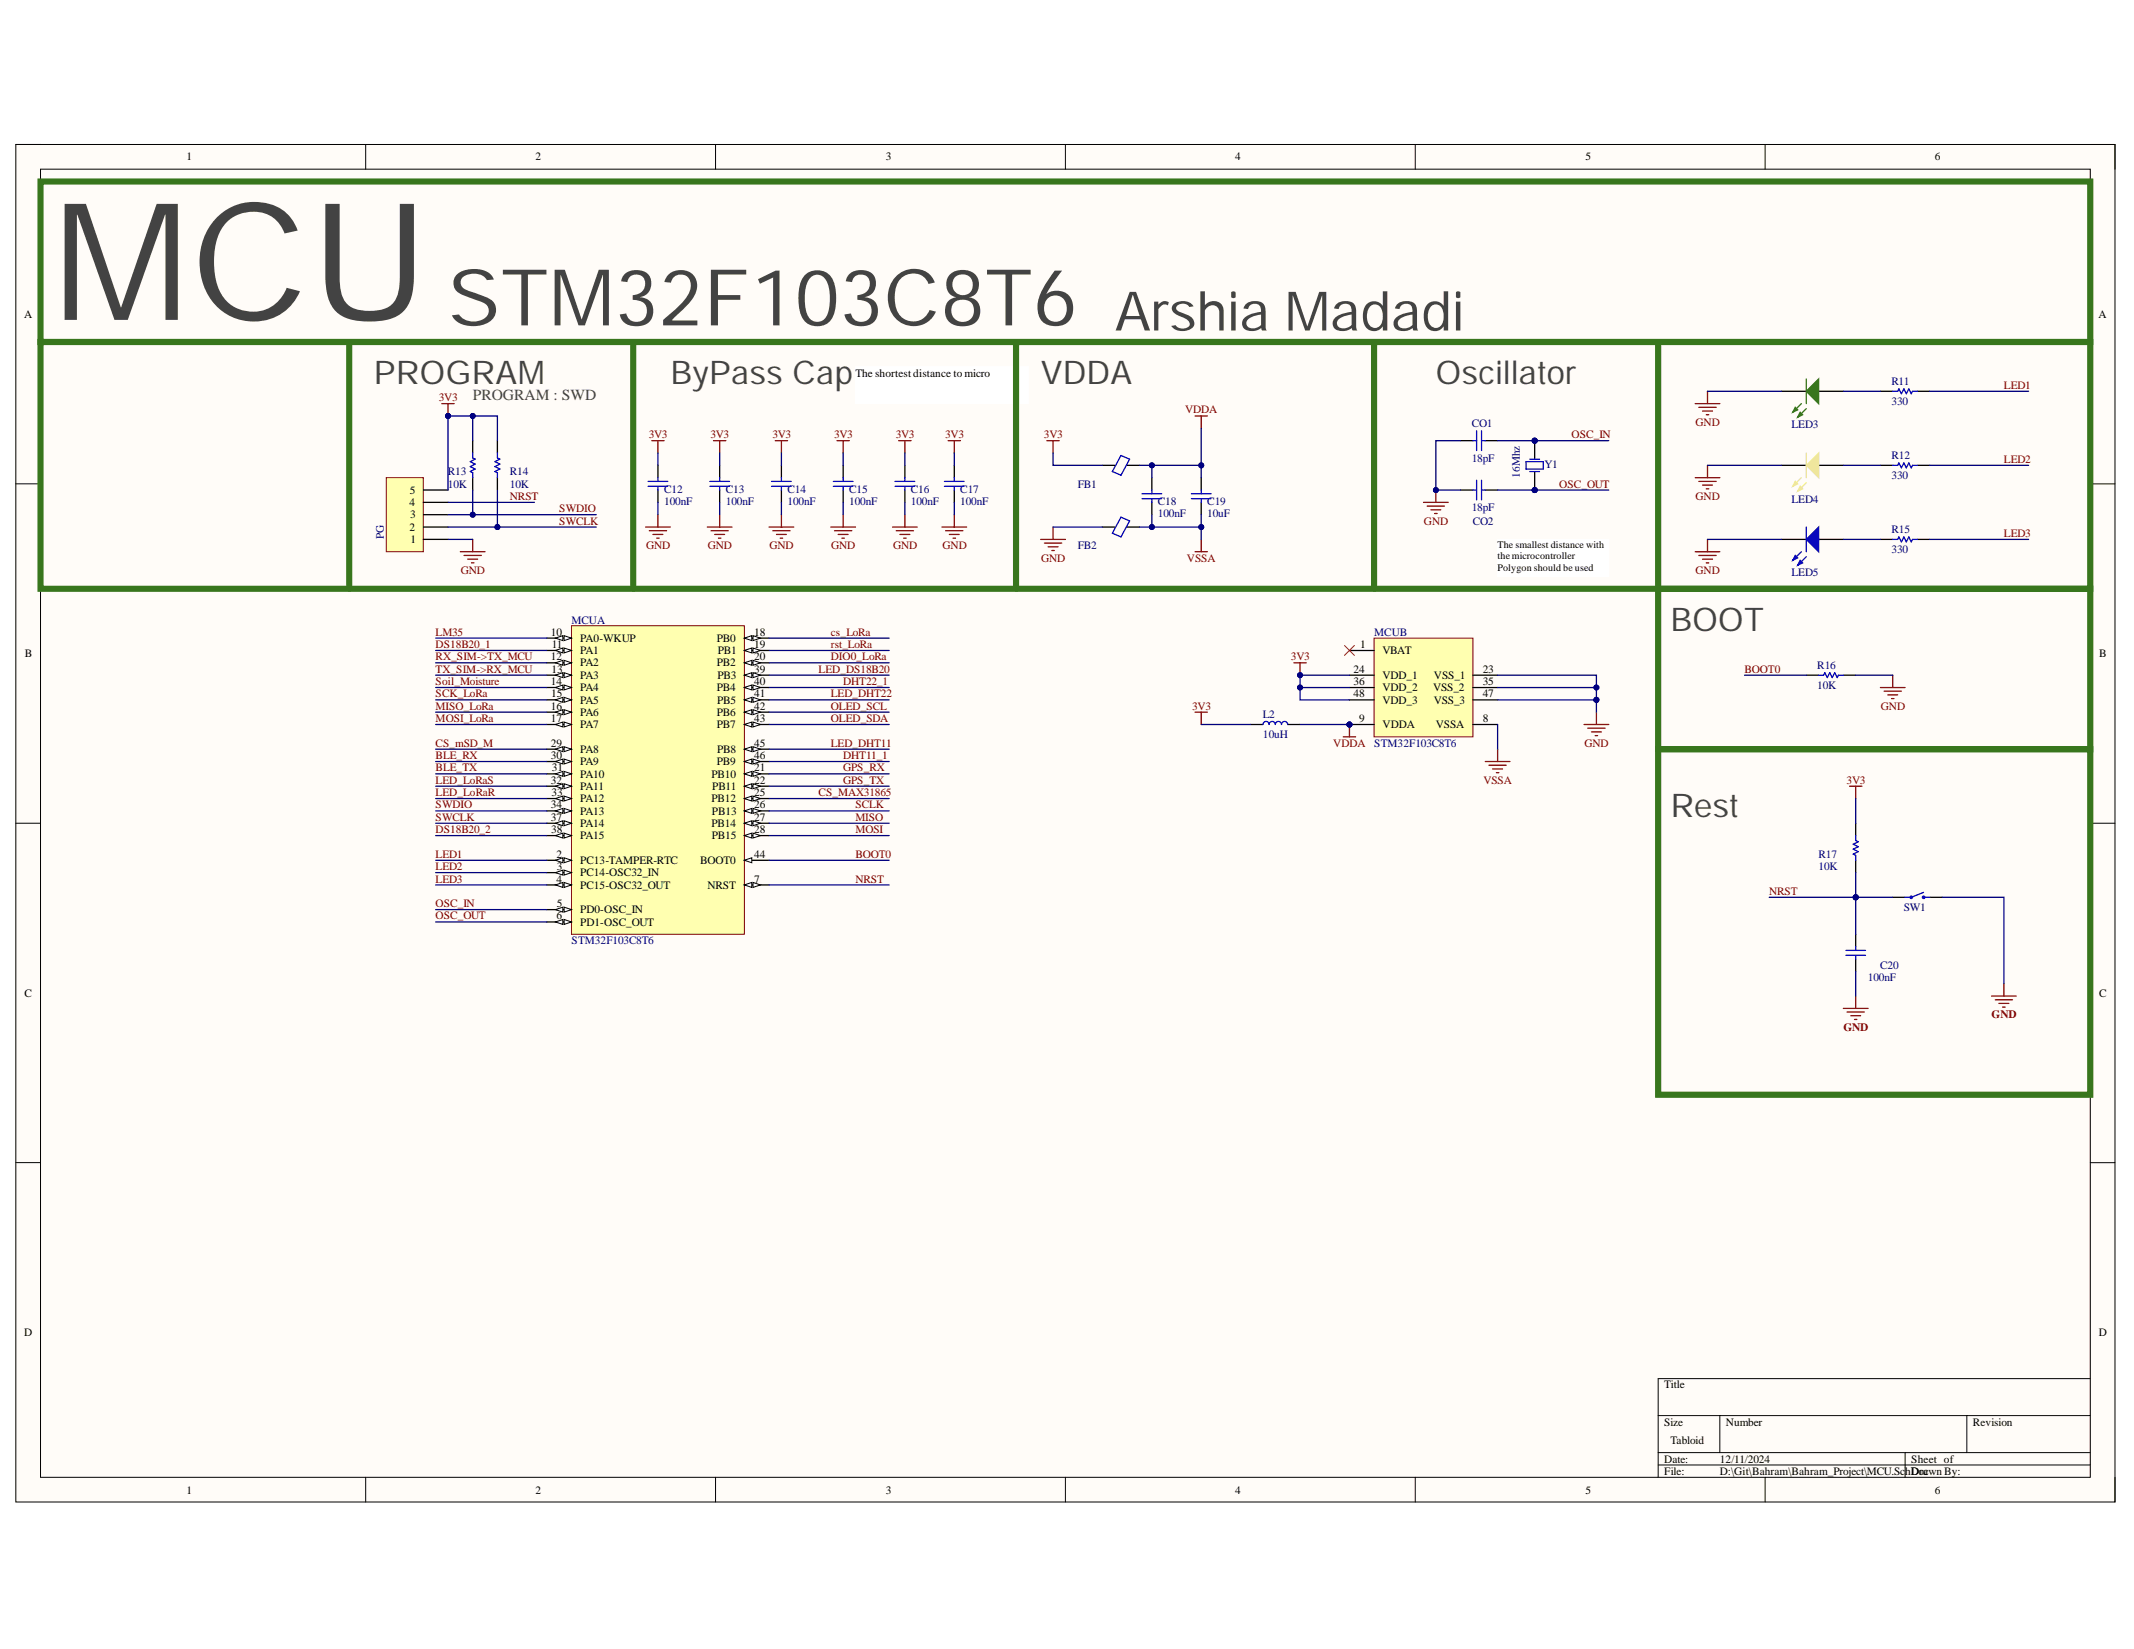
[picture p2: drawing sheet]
<svg xmlns="http://www.w3.org/2000/svg" width="279mm" height="216mm" viewBox="0 0 279 216" stroke-linecap="round" stroke-linejoin="round" font-family="sans-serif">
<defs><g id="words">
<text font-size="21.4" fill="#434343" x="6.9" y="41.9">MCU</text>
<text font-size="10.3" fill="#434343" x="58.6" y="42.6">STM32F103C8T6</text>
<text font-size="7.1" fill="#434343" x="145.9" y="43.3">Arshia Madadi</text>
<g font-size="4.3" fill="#434343">
<text x="49" y="50.3">PROGRAM</text>
<text x="87.8" y="50.3">ByPass Cap</text>
<text x="136.3" y="50.3">VDDA</text>
<text x="188" y="50.3">Oscillator</text>
<text x="218.7" y="82.7">BOOT</text>
<text x="218.7" y="106.9">Rest</text>
</g>
<text font-size="2" fill="#434343" x="61.9" y="52.4">PROGRAM : SWD</text>
<g font-size="1.5">
<text x="24.4" y="21">1</text>
<text x="70.1" y="21">2</text>
<text x="116" y="21">3</text>
<text x="161.7" y="21">4</text>
<text x="207.6" y="21">5</text>
<text x="253.3" y="21">6</text>
<text x="3.2" y="41.6">A</text>
<text x="274.8" y="41.6">A</text>
<text x="112" y="49.3">The shortest distance to micro</text>
<text x="53.6" y="64.7">5</text>
<text x="53.6" y="69.5">2</text>
<text x="53.6" y="66.3">4</text>
<text x="53.7" y="67.9">3</text>
<text x="53.7" y="71.1">1</text>
<text x="72.1" y="83.2">10</text>
<text x="98.8" y="83.2">18</text>
<text x="3.3" y="86.1">B</text>
<text x="72.1" y="86.5">12</text>
<text x="72.1" y="89.7">14</text>
<text x="72.2" y="88.1">13</text>
<text x="72.3" y="84.9">11</text>
<text x="76" y="84.1">PA0-WKUP</text>
<text x="76" y="85.7">PA1</text>
<text x="76" y="87.3">PA2</text>
<text x="76" y="88.9">PA3</text>
<text x="93.9" y="84.1">PB0</text>
<text x="93.9" y="87.3">PB2</text>
<text x="93.9" y="88.9">PB3</text>
<text x="94" y="85.7">PB1</text>
<text x="98.8" y="84.9">19</text>
<text x="98.8" y="86.5">20</text>
<text x="98.8" y="88.1">39</text>
<text x="98.8" y="89.7">40</text>
<text x="177.2" y="88.1">24</text>
<text x="177.2" y="89.7">36</text>
<text x="178.1" y="84.9">1</text>
<text x="181" y="85.7">VBAT</text>
<text x="181" y="88.9">VDD_1</text>
<text x="187.7" y="88.9">VSS_1</text>
<text x="194.1" y="88.1">23</text>
<text x="194.1" y="89.7">35</text>
<text x="274.8" y="86.1">B</text>
<text x="72.1" y="92.9">16</text>
<text x="72.1" y="94.5">17</text>
<text x="72.2" y="91.3">15</text>
<text x="76" y="90.5">PA4</text>
<text x="76" y="92.1">PA5</text>
<text x="76" y="93.7">PA6</text>
<text x="76" y="95.4">PA7</text>
<text x="93.9" y="90.5">PB4</text>
<text x="93.9" y="93.7">PB6</text>
<text x="93.9" y="95.4">PB7</text>
<text x="93.9" y="92.1">PB5</text>
<text x="98.8" y="91.3">41</text>
<text x="98.8" y="92.9">42</text>
<text x="98.8" y="94.5">43</text>
<text x="177.2" y="91.3">48</text>
<text x="177.9" y="94.5">9</text>
<text x="181" y="90.5">VDD_2</text>
<text x="181" y="92.1">VDD_3</text>
<text x="181" y="95.4">VDDA</text>
<text x="187.6" y="90.5">VSS_2</text>
<text x="187.7" y="92.1">VSS_3</text>
<text x="188" y="95.4">VSSA</text>
<text x="194.1" y="91.3">47</text>
<text x="194.1" y="94.5">8</text>
<text x="72.1" y="97.8">29</text>
<text x="72.1" y="99.4">30</text>
<text x="72.3" y="101">31</text>
<text x="76" y="101.8">PA10</text>
<text x="76" y="98.6">PA8</text>
<text x="76" y="100.2">PA9</text>
<text x="93.1" y="101.8">PB10</text>
<text x="93.9" y="100.2">PB9</text>
<text x="93.9" y="98.6">PB8</text>
<text x="98.8" y="101">21</text>
<text x="98.8" y="97.8">45</text>
<text x="98.8" y="99.4">46</text>
<text x="72.1" y="102.6">32</text>
<text x="72.1" y="105.9">34</text>
<text x="72.1" y="107.5">37</text>
<text x="72.2" y="104.2">33</text>
<text x="76" y="103.4">PA11</text>
<text x="76" y="105">PA12</text>
<text x="76" y="106.7">PA13</text>
<text x="93.1" y="105">PB12</text>
<text x="93.2" y="106.7">PB13</text>
<text x="93.3" y="103.4">PB11</text>
<text x="98.8" y="102.6">22</text>
<text x="98.8" y="104.2">25</text>
<text x="98.8" y="105.9">26</text>
<text x="98.8" y="107.5">27</text>
<text x="72.2" y="109.1">38</text>
<text x="72.8" y="112.3">2</text>
<text x="72.9" y="113.9">3</text>
<text x="76" y="108.3">PA14</text>
<text x="76" y="109.9">PA15</text>
<text x="76" y="113.1">PC13-TAMPER-RTC</text>
<text x="91.7" y="113.1">BOOT0</text>
<text x="93.1" y="108.3">PB14</text>
<text x="93.2" y="109.9">PB15</text>
<text x="98.8" y="112.3">44</text>
<text x="98.8" y="109.1">28</text>
<text x="72.8" y="115.6">4</text>
<text x="72.9" y="118.8">5</text>
<text x="76" y="114.7">PC14-OSC32_IN</text>
<text x="76" y="116.4">PC15-OSC32_OUT</text>
<text x="76" y="119.6">PD0-OSC_IN</text>
<text x="92.6" y="116.4">NRST</text>
<text x="98.8" y="115.6">7</text>
<text x="72.8" y="120.4">6</text>
<text x="76" y="121.2">PD1-OSC_OUT</text>
<text x="3.2" y="130.5">C</text>
<text x="274.8" y="130.5">C</text>
<text x="3.2" y="174.9">D</text>
<text x="274.8" y="174.9">D</text>
<text x="217.9" y="181.8">Title</text>
<text x="217.9" y="186.6">Size</text>
<text x="217.9" y="191.5">Date:</text>
<text x="218.7" y="189.1">Tabloid</text>
<text x="225.2" y="191.5">12/11/2024</text>
<text x="226" y="186.6">Number</text>
<text x="250.2" y="191.5">Sheet of</text>
<text x="258.3" y="186.6">Revision</text>
<text x="24.4" y="195.6">1</text>
<text x="70.1" y="195.6">2</text>
<text x="116" y="195.6">3</text>
<text x="161.7" y="195.6">4</text>
<text x="207.6" y="195.6">5</text>
<text x="217.9" y="193.1">File:</text>
<text x="225.2" y="193.1">D:\Git\Bahram\Bahram_Project\MCU.Sc</text>
<text x="249.4" y="193.1">hDoracwn By:</text>
<text x="253.3" y="195.6">6</text>
</g>
<g font-size="1.5" fill="#800000">
<text x="57.5" y="52.5">3V3</text>
<text x="262.4" y="50.9">LED1</text>
<text x="84.9" y="57.4">3V3</text>
<text x="93" y="57.4">3V3</text>
<text x="101.1" y="57.4">3V3</text>
<text x="109.2" y="57.4">3V3</text>
<text x="117.3" y="57.4">3V3</text>
<text x="123.7" y="57.4">3V3</text>
<text x="136.7" y="57.4">3V3</text>
<text x="155.2" y="54.1">VDDA</text>
<text x="205.8" y="57.4">OSC_IN</text>
<text x="222" y="55.8">GND</text>
<text x="66.8" y="65.5">NRST</text>
<text x="204.2" y="63.9">OSC_OUT</text>
<text x="222" y="65.5">GND</text>
<text x="262.4" y="60.6">LED2</text>
<text x="73.2" y="67.1">SWDIO</text>
<text x="73.2" y="68.7">SWCLK</text>
<text x="84.6" y="71.9">GND</text>
<text x="92.7" y="71.9">GND</text>
<text x="100.7" y="71.9">GND</text>
<text x="108.8" y="71.9">GND</text>
<text x="116.9" y="71.9">GND</text>
<text x="123.4" y="71.9">GND</text>
<text x="186.4" y="68.7">GND</text>
<text x="262.4" y="70.3">LED3</text>
<text x="60.3" y="75.2">GND</text>
<text x="136.3" y="73.5">GND</text>
<text x="155.4" y="73.5">VSSA</text>
<text x="222" y="75.2">GND</text>
<text x="57" y="83.2">LM35</text>
<text x="108.8" y="83.2">cs_LoRa</text>
<text x="57" y="84.9">DS18B20_1</text>
<text x="57" y="89.7">Soil_Moisture</text>
<text x="57" y="86.5">RX_SIM-&gt;TX_MCU</text>
<text x="57" y="88.1">TX_SIM-&gt;RX_MCU</text>
<text x="107.2" y="88.1">LED_DS18B20</text>
<text x="108.8" y="84.9">rst_LoRa</text>
<text x="108.8" y="86.5">DIO0_LoRa</text>
<text x="110.4" y="89.7">DHT22_1</text>
<text x="169" y="86.5">3V3</text>
<text x="228.4" y="88.1">BOOT0</text>
<text x="57" y="94.5">MOSI_LoRa</text>
<text x="57" y="92.9">MISO_LoRa</text>
<text x="57" y="91.3">SCK_LoRa</text>
<text x="108.8" y="91.3">LED_DHT22</text>
<text x="108.8" y="92.9">OLED_SCL</text>
<text x="108.8" y="94.5">OLED_SDA</text>
<text x="156.1" y="92.9">3V3</text>
<text x="246.3" y="92.9">GND</text>
<text x="57" y="97.8">CS_mSD_M</text>
<text x="57" y="101">BLE_TX</text>
<text x="57" y="99.4">BLE_RX</text>
<text x="108.8" y="97.8">LED_DHT11</text>
<text x="110.4" y="99.4">DHT11_1</text>
<text x="110.4" y="101">GPS_RX</text>
<text x="174.6" y="97.8">VDDA</text>
<text x="207.5" y="97.8">GND</text>
<text x="57" y="102.6">LED_LoRaS</text>
<text x="57" y="104.2">LED_LoRaR</text>
<text x="57" y="105.9">SWDIO</text>
<text x="57" y="107.5">SWCLK</text>
<text x="107.2" y="104.2">CS_MAX31865</text>
<text x="110.4" y="102.6">GPS_TX</text>
<text x="112" y="105.9">SCLK</text>
<text x="112" y="107.5">MISO</text>
<text x="194.2" y="102.6">VSSA</text>
<text x="241.8" y="102.6">3V3</text>
<text x="57" y="109.1">DS18B20_2</text>
<text x="57" y="112.3">LED1</text>
<text x="57" y="113.9">LED2</text>
<text x="112" y="109.1">MOSI</text>
<text x="112" y="112.3">BOOT0</text>
<text x="57" y="115.6">LED3</text>
<text x="57" y="118.8">OSC_IN</text>
<text x="112" y="115.6">NRST</text>
<text x="231.6" y="117.2">NRST</text>
<text x="57" y="120.4">OSC_OUT</text>
<text x="241.4" y="134.9">GND</text>
<text x="260.8" y="133.3">GND</text>
</g>
<g font-size="1.5" fill="#000080">
<text x="247.7" y="50.4">R11</text>
<text x="247.7" y="53">330</text>
<text x="192.7" y="55.9">CO1</text>
<text x="234.5" y="56.1">LED3</text>
<text x="58.6" y="62.2">R13</text>
<text x="58.6" y="63.9">10K</text>
<text x="66.8" y="62.2">R14</text>
<text x="66.8" y="63.9">10K</text>
<text x="87" y="64.5">C12</text>
<text x="95" y="64.5">C13</text>
<text x="103.1" y="64.5">C14</text>
<text x="111.2" y="64.5">C15</text>
<text x="119.3" y="64.5">C16</text>
<text x="125.7" y="64.5">C17</text>
<text x="141.1" y="63.9">FB1</text>
<text x="192.7" y="60.5">18pF</text>
<text x="199" y="62.5" transform="rotate(-90 199 62.5)">16Mhz</text>
<text x="202.2" y="61.3">Y1</text>
<text x="234.5" y="65.8">LED4</text>
<text x="247.7" y="60.1">R12</text>
<text x="247.7" y="62.7">330</text>
<text x="50.3" y="70.6" transform="rotate(-90 50.3 70.6)">PG</text>
<text x="87" y="66.1">100nF</text>
<text x="95" y="66.1">100nF</text>
<text x="103.1" y="66.1">100nF</text>
<text x="111.2" y="66.1">100nF</text>
<text x="119.3" y="66.1">100nF</text>
<text x="125.7" y="66.1">100nF</text>
<text x="141.1" y="71.9">FB2</text>
<text x="151.6" y="66.1">C18</text>
<text x="151.6" y="67.7">100nF</text>
<text x="158.1" y="66.1">C19</text>
<text x="158.1" y="67.7">10uF</text>
<text x="192.7" y="66.9">18pF</text>
<text x="192.8" y="68.7">CO2</text>
<text x="247.7" y="69.8">R15</text>
<text x="234.5" y="75.5">LED5</text>
<text x="247.7" y="72.4">330</text>
<text x="74.8" y="81.6">MCUA</text>
<text x="179.9" y="83.2">MCUB</text>
<text x="237.9" y="87.6">R16</text>
<text x="165.3" y="94.1">L2</text>
<text x="237.9" y="90.2">10K</text>
<text x="165.3" y="96.6">10uH</text>
<text x="179.9" y="97.8">STM32F103C8T6</text>
<text x="238.1" y="112.3">R17</text>
<text x="238.1" y="113.9">10K</text>
<text x="249.3" y="119.3">SW1</text>
<text x="74.8" y="123.6">STM32F103C8T6</text>
<text x="244.6" y="128.5">100nF</text>
<text x="246.2" y="126.9">C20</text>
</g>
<g font-size="1.3">
<text x="196.1" y="71.8">The smallest distance with</text>
<text x="196.1" y="73.2">t</text>
<text x="196.1" y="74.7">Polygon should be used</text>
<text x="196.5" y="73.2">hemicrocontroller</text>
</g>
</g></defs>
<path d="M2.1 18.9h274.8v177.8h-274.8z" fill-rule="evenodd" fill="#fffcf8"/>
<path d="M2.1 18.9h274.8v177.8h-274.8z" fill="none" stroke="#000" stroke-width=".13"/>
<path d="M5.3 22.1h268.4v171.3h-268.4z" fill-rule="evenodd" fill="#fffcf8"/>
<g fill="none" stroke="#000" stroke-width=".13">
<path d="M2.1 18.9h3.2M47.9 18.9v3.2M93.7 18.9v3.2M139.5 18.9v3.2M185.3 18.9v3.2M231.1 18.9v3.2M273.7 18.9h3.2v3.2M5.3 22.1h268.4v171.3h-268.4zM2.1 63.3h3.2M273.7 63.4h3.2M2.1 107.8h3.2M273.7 107.8h3.2"/>
<path d="M2.1 152.2h3.2M273.7 152.2h3.2M47.9 193.4v3.3M93.7 193.4v3.3M139.5 193.4v3.3M185.3 193.4v3.3M217.1 185.3h56.6M217.1 190.2h56.6M217.1 191.8h56.6M225.2 185.3v4.9M231.1 193.4v3.3M249.4 190.2v3.2"/>
<path d="M257.5 185.3v4.9M273.7 180.5h-56.6v12.9M276.9 193.4v3.3"/>
</g>
<path d="M5.3 23.8h268.4v21h-268.4zM5.3 44.8h268.4v32.3h-268.4zM45.7 44.8v32.3" fill="none" stroke="#38761d" stroke-width=".8"/>
<path d="M50.6 62.5h4.8v9.7h-4.8z" fill-rule="evenodd" fill="#ffffb0"/>
<path d="M50.6 62.5h4.8v9.7h-4.8z" fill="none" stroke="#800000" stroke-width=".13"/>
<path d="M55.4 70.6h3.3M55.4 69h3.3M55.4 67.4h3.3M55.4 65.8h3.3M55.4 64.2h3.3" fill="none" stroke="#000" stroke-width=".17"/>
<path d="M57.8 52.8h1.7M58.7 52.8v1.7" fill="none" stroke="#800000" stroke-width=".17"/>
<circle cx="58.7" cy="54.5" r=".32" fill="#000080"/>
<circle cx="58.7" cy="54.5" r=".32" fill="none" stroke="#000080" stroke-width=".13"/>
<path d="M82.9 44.8v32.3" fill="none" stroke="#38761d" stroke-width=".8"/>
<path d="M60.3 72.2h3.2M60.8 72.7h2.2M61.2 73.2h1.3M61.7 73.7h.4M61.9 70.6v1.6" fill="none" stroke="#800000" stroke-width=".17"/>
<path d="M112 48h22.6v4.8h-22.6z" fill-rule="evenodd" fill="#fff"/>
<path d="M112 48h22.6v4.8h-22.6z" fill="none" stroke="#fff" stroke-width=".13"/>
<path d="M133 44.8v32.3M179.9 44.8v32.3" fill="none" stroke="#38761d" stroke-width=".8"/>
<path d="M146.8 59.6l1.1 .5-1.1 2.1-1.2-.5zM146.8 67.7l1.1 .5-1.1 2.1-1.2-.5z" fill="none" stroke="#00f" stroke-width=".17"/>
<path d="M144.3 60.9h1.7M144.3 69h1.7M147.6 60.9h1.6M147.6 69h1.6" fill="none" stroke="#000" stroke-width=".17"/>
<path d="M137.1 57.7h1.6M137.9 57.7v1.6M136.3 70.6h3.2M136.7 71.1h2.3M137.2 71.6h1.3M137.7 72.1h.3M137.9 69v1.6" fill="none" stroke="#800000" stroke-width=".17"/>
<circle cx="200.9" cy="64.2" r=".33" fill="#000080"/>
<circle cx="200.9" cy="64.2" r=".33" fill="none" stroke="#000080" stroke-width=".13"/>
<circle cx="200.9" cy="57.7" r=".33" fill="#000080"/>
<circle cx="200.9" cy="57.7" r=".33" fill="none" stroke="#000080" stroke-width=".13"/>
<path d="M200.9 61.7v2.5" fill="none" stroke="#000" stroke-width=".17"/>
<circle cx="200.9" cy="64.2" r=".33" fill="#000080"/>
<circle cx="200.9" cy="64.2" r=".33" fill="none" stroke="#000080" stroke-width=".13"/>
<path d="M200.9 57.7v2.4" fill="none" stroke="#000" stroke-width=".17"/>
<circle cx="200.9" cy="57.7" r=".33" fill="#000080"/>
<circle cx="200.9" cy="57.7" r=".33" fill="none" stroke="#000080" stroke-width=".13"/>
<path d="M199.8 60.4h2.3v1h-2.3zM200.3 60.1h1.3M200.3 61.7h1.3" fill="none" stroke="#00f" stroke-width=".17"/>
<path d="M196.1 70.6h14.5v4.9h-14.5z" fill-rule="evenodd" fill="#fff"/>
<path d="M196.1 70.6h14.5v4.9h-14.5z" fill="none" stroke="#fff" stroke-width=".13"/>
<path d="M242.2 102.9h1.6M243 102.9v1.7M241.3 132h3.3M241.8 132.5h2.3M242.3 133h1.3M242.8 133.5h.3M243 130.4v1.6M260.8 130.4h3.2M261.2 130.9h2.3M261.7 131.4h1.3M262.2 131.9h.3M262.4 128.8v1.6" fill="none" stroke="#800000" stroke-width=".17"/>
<path d="M217.1 44.8v32.3M217.1 77.1h56.6v21h-56.6zM217.1 98.1h56.6v45.2h-56.6z" fill="none" stroke="#38761d" stroke-width=".8"/>
<circle cx="176.7" cy="94.9" r=".32" fill="#000080"/>
<circle cx="176.7" cy="94.9" r=".32" fill="none" stroke="#000080" stroke-width=".13"/>
<path d="M179.9 83.6h12.9v12.9h-12.9z" fill-rule="evenodd" fill="#ffffb0"/>
<path d="M179.9 83.6h12.9v12.9h-12.9z" fill="none" stroke="#800000" stroke-width=".13"/>
<path d="M176.7 85.2h3.2M176.7 88.4h3.2M176.7 90h3.2M176.7 91.6h3.2M176.7 94.9h3.2" fill="none" stroke="#000" stroke-width=".17"/>
<circle cx="176.7" cy="94.9" r=".32" fill="#000080"/>
<circle cx="176.7" cy="94.9" r=".32" fill="none" stroke="#000080" stroke-width=".13"/>
<path d="M192.8 88.4h3.3M192.8 90h3.3M192.8 91.6h3.3M192.8 94.9h3.3" fill="none" stroke="#000" stroke-width=".17"/>
<path d="M207.4 94.9h3.2M207.9 95.3h2.2M208.4 95.8h1.3M208.9 96.3h.3M209 93.2v1.7" fill="none" stroke="#800000" stroke-width=".17"/>
<path d="M74.8 81.9h22.7v40.4h-22.7z" fill-rule="evenodd" fill="#ffffb0"/>
<path d="M74.8 81.9h22.7v40.4h-22.7z" fill="none" stroke="#800000" stroke-width=".13"/>
<path d="M97.5 112.6h3.2" fill="none" stroke="#000" stroke-width=".17"/>
<path d="M97.5 112.6l.9-.3v.7z" fill="#f8fcff"/>
<path d="M97.5 112.6l.9-.3v.7z" fill="none" stroke="#000" stroke-width=".13"/>
<path d="M97.5 115.9h3.2" fill="none" stroke="#000" stroke-width=".17"/>
<path d="M97.5 115.9l.9-.4v.7z" fill="#f8fcff"/>
<path d="M97.5 115.9l.9-.4v.7z" fill="none" stroke="#000" stroke-width=".13"/>
<path d="M98.6 115.5l1 .4-1 .3z" fill="#f8fcff"/>
<path d="M98.6 115.5l1 .4-1 .3z" fill="none" stroke="#000" stroke-width=".13"/>
<path d="M71.6 83.5h3.2" fill="none" stroke="#000" stroke-width=".17"/>
<path d="M73.9 83.2l.9 .3-.9 .4z" fill="#f8fcff"/>
<path d="M73.9 83.2l.9 .3-.9 .4z" fill="none" stroke="#000" stroke-width=".13"/>
<path d="M72.7 83.5l1-.3v.7z" fill="#f8fcff"/>
<path d="M72.7 83.5l1-.3v.7z" fill="none" stroke="#000" stroke-width=".13"/>
<path d="M71.6 85.2h3.2" fill="none" stroke="#000" stroke-width=".17"/>
<path d="M73.9 84.8l.9 .4-.9 .3z" fill="#f8fcff"/>
<path d="M73.9 84.8l.9 .4-.9 .3z" fill="none" stroke="#000" stroke-width=".13"/>
<path d="M72.7 85.2l1-.4v.7z" fill="#f8fcff"/>
<path d="M72.7 85.2l1-.4v.7z" fill="none" stroke="#000" stroke-width=".13"/>
<path d="M71.6 101.3h3.2" fill="none" stroke="#000" stroke-width=".17"/>
<path d="M73.9 101l.9 .3-.9 .3z" fill="#f8fcff"/>
<path d="M73.9 101l.9 .3-.9 .3z" fill="none" stroke="#000" stroke-width=".13"/>
<path d="M72.7 101.3l1-.3v.6z" fill="#f8fcff"/>
<path d="M72.7 101.3l1-.3v.6z" fill="none" stroke="#000" stroke-width=".13"/>
<path d="M71.6 102.9h3.2" fill="none" stroke="#000" stroke-width=".17"/>
<path d="M73.9 102.6l.9 .3-.9 .4z" fill="#f8fcff"/>
<path d="M73.9 102.6l.9 .3-.9 .4z" fill="none" stroke="#000" stroke-width=".13"/>
<path d="M72.7 102.9l1-.3v.7z" fill="#f8fcff"/>
<path d="M72.7 102.9l1-.3v.7z" fill="none" stroke="#000" stroke-width=".13"/>
<path d="M71.6 104.6h3.2" fill="none" stroke="#000" stroke-width=".17"/>
<path d="M73.9 104.2l.9 .4-.9 .3z" fill="#f8fcff"/>
<path d="M73.9 104.2l.9 .4-.9 .3z" fill="none" stroke="#000" stroke-width=".13"/>
<path d="M72.7 104.6l1-.4v.7z" fill="#f8fcff"/>
<path d="M72.7 104.6l1-.4v.7z" fill="none" stroke="#000" stroke-width=".13"/>
<path d="M71.6 106.2h3.2" fill="none" stroke="#000" stroke-width=".17"/>
<path d="M73.9 105.8l.9 .4-.9 .3z" fill="#f8fcff"/>
<path d="M73.9 105.8l.9 .4-.9 .3z" fill="none" stroke="#000" stroke-width=".13"/>
<path d="M72.7 106.2l1-.4v.7z" fill="#f8fcff"/>
<path d="M72.7 106.2l1-.4v.7z" fill="none" stroke="#000" stroke-width=".13"/>
<path d="M71.6 107.8h3.2" fill="none" stroke="#000" stroke-width=".17"/>
<path d="M73.9 107.5l.9 .3-.9 .3z" fill="#f8fcff"/>
<path d="M73.9 107.5l.9 .3-.9 .3z" fill="none" stroke="#000" stroke-width=".13"/>
<path d="M72.7 107.8l1-.3v.6z" fill="#f8fcff"/>
<path d="M72.7 107.8l1-.3v.6z" fill="none" stroke="#000" stroke-width=".13"/>
<path d="M71.6 109.4h3.2" fill="none" stroke="#000" stroke-width=".17"/>
<path d="M73.9 109.1l.9 .3-.9 .3z" fill="#f8fcff"/>
<path d="M73.9 109.1l.9 .3-.9 .3z" fill="none" stroke="#000" stroke-width=".13"/>
<path d="M72.7 109.4l1-.3v.6z" fill="#f8fcff"/>
<path d="M72.7 109.4l1-.3v.6z" fill="none" stroke="#000" stroke-width=".13"/>
<path d="M71.6 86.8h3.2" fill="none" stroke="#000" stroke-width=".17"/>
<path d="M73.9 86.5l.9 .3-.9 .3z" fill="#f8fcff"/>
<path d="M73.9 86.5l.9 .3-.9 .3z" fill="none" stroke="#000" stroke-width=".13"/>
<path d="M72.7 86.8l1-.3v.6z" fill="#f8fcff"/>
<path d="M72.7 86.8l1-.3v.6z" fill="none" stroke="#000" stroke-width=".13"/>
<path d="M71.6 88.4h3.2" fill="none" stroke="#000" stroke-width=".17"/>
<path d="M73.9 88.1l.9 .3-.9 .3z" fill="#f8fcff"/>
<path d="M73.9 88.1l.9 .3-.9 .3z" fill="none" stroke="#000" stroke-width=".13"/>
<path d="M72.7 88.4l1-.3v.6z" fill="#f8fcff"/>
<path d="M72.7 88.4l1-.3v.6z" fill="none" stroke="#000" stroke-width=".13"/>
<path d="M71.6 90h3.2" fill="none" stroke="#000" stroke-width=".17"/>
<path d="M73.9 89.7l.9 .3-.9 .3z" fill="#f8fcff"/>
<path d="M73.9 89.7l.9 .3-.9 .3z" fill="none" stroke="#000" stroke-width=".13"/>
<path d="M72.7 90l1-.3v.6z" fill="#f8fcff"/>
<path d="M72.7 90l1-.3v.6z" fill="none" stroke="#000" stroke-width=".13"/>
<path d="M71.6 91.6h3.2" fill="none" stroke="#000" stroke-width=".17"/>
<path d="M73.9 91.3l.9 .3-.9 .4z" fill="#f8fcff"/>
<path d="M73.9 91.3l.9 .3-.9 .4z" fill="none" stroke="#000" stroke-width=".13"/>
<path d="M72.7 91.6l1-.3v.7z" fill="#f8fcff"/>
<path d="M72.7 91.6l1-.3v.7z" fill="none" stroke="#000" stroke-width=".13"/>
<path d="M71.6 93.2h3.2" fill="none" stroke="#000" stroke-width=".17"/>
<path d="M73.9 92.9l.9 .3-.9 .4z" fill="#f8fcff"/>
<path d="M73.9 92.9l.9 .3-.9 .4z" fill="none" stroke="#000" stroke-width=".13"/>
<path d="M72.7 93.2l1-.3v.7z" fill="#f8fcff"/>
<path d="M72.7 93.2l1-.3v.7z" fill="none" stroke="#000" stroke-width=".13"/>
<path d="M71.6 94.9h3.2" fill="none" stroke="#000" stroke-width=".17"/>
<path d="M73.9 94.5l.9 .4-.9 .3z" fill="#f8fcff"/>
<path d="M73.9 94.5l.9 .4-.9 .3z" fill="none" stroke="#000" stroke-width=".13"/>
<path d="M72.7 94.9l1-.4v.7z" fill="#f8fcff"/>
<path d="M72.7 94.9l1-.4v.7z" fill="none" stroke="#000" stroke-width=".13"/>
<path d="M71.6 98.1h3.2" fill="none" stroke="#000" stroke-width=".17"/>
<path d="M73.9 97.8l.9 .3-.9 .3z" fill="#f8fcff"/>
<path d="M73.9 97.8l.9 .3-.9 .3z" fill="none" stroke="#000" stroke-width=".13"/>
<path d="M72.7 98.1l1-.3v.6z" fill="#f8fcff"/>
<path d="M72.7 98.1l1-.3v.6z" fill="none" stroke="#000" stroke-width=".13"/>
<path d="M71.6 99.7h3.2" fill="none" stroke="#000" stroke-width=".17"/>
<path d="M73.9 99.4l.9 .3-.9 .3z" fill="#f8fcff"/>
<path d="M73.9 99.4l.9 .3-.9 .3z" fill="none" stroke="#000" stroke-width=".13"/>
<path d="M72.7 99.7l1-.3v.6z" fill="#f8fcff"/>
<path d="M72.7 99.7l1-.3v.6z" fill="none" stroke="#000" stroke-width=".13"/>
<path d="M97.5 83.5h3.2" fill="none" stroke="#000" stroke-width=".17"/>
<path d="M97.5 83.5l.9-.3v.7z" fill="#f8fcff"/>
<path d="M97.5 83.5l.9-.3v.7z" fill="none" stroke="#000" stroke-width=".13"/>
<path d="M98.6 83.2l1 .3-1 .4z" fill="#f8fcff"/>
<path d="M98.6 83.2l1 .3-1 .4z" fill="none" stroke="#000" stroke-width=".13"/>
<path d="M97.5 85.2h3.2" fill="none" stroke="#000" stroke-width=".17"/>
<path d="M97.5 85.2l.9-.4v.7z" fill="#f8fcff"/>
<path d="M97.5 85.2l.9-.4v.7z" fill="none" stroke="#000" stroke-width=".13"/>
<path d="M98.6 84.8l1 .4-1 .3z" fill="#f8fcff"/>
<path d="M98.6 84.8l1 .4-1 .3z" fill="none" stroke="#000" stroke-width=".13"/>
<path d="M97.5 101.3h3.2" fill="none" stroke="#000" stroke-width=".17"/>
<path d="M97.5 101.3l.9-.3v.6z" fill="#f8fcff"/>
<path d="M97.5 101.3l.9-.3v.6z" fill="none" stroke="#000" stroke-width=".13"/>
<path d="M98.6 101l1 .3-1 .3z" fill="#f8fcff"/>
<path d="M98.6 101l1 .3-1 .3z" fill="none" stroke="#000" stroke-width=".13"/>
<path d="M97.5 102.9h3.2" fill="none" stroke="#000" stroke-width=".17"/>
<path d="M97.5 102.9l.9-.3v.7z" fill="#f8fcff"/>
<path d="M97.5 102.9l.9-.3v.7z" fill="none" stroke="#000" stroke-width=".13"/>
<path d="M98.6 102.6l1 .3-1 .4z" fill="#f8fcff"/>
<path d="M98.6 102.6l1 .3-1 .4z" fill="none" stroke="#000" stroke-width=".13"/>
<path d="M97.5 104.6h3.2" fill="none" stroke="#000" stroke-width=".17"/>
<path d="M97.5 104.6l.9-.4v.7z" fill="#f8fcff"/>
<path d="M97.5 104.6l.9-.4v.7z" fill="none" stroke="#000" stroke-width=".13"/>
<path d="M98.6 104.2l1 .4-1 .3z" fill="#f8fcff"/>
<path d="M98.6 104.2l1 .4-1 .3z" fill="none" stroke="#000" stroke-width=".13"/>
<path d="M97.5 106.2h3.2" fill="none" stroke="#000" stroke-width=".17"/>
<path d="M97.5 106.2l.9-.4v.7z" fill="#f8fcff"/>
<path d="M97.5 106.2l.9-.4v.7z" fill="none" stroke="#000" stroke-width=".13"/>
<path d="M98.6 105.8l1 .4-1 .3z" fill="#f8fcff"/>
<path d="M98.6 105.8l1 .4-1 .3z" fill="none" stroke="#000" stroke-width=".13"/>
<path d="M97.5 107.8h3.2" fill="none" stroke="#000" stroke-width=".17"/>
<path d="M97.5 107.8l.9-.3v.6z" fill="#f8fcff"/>
<path d="M97.5 107.8l.9-.3v.6z" fill="none" stroke="#000" stroke-width=".13"/>
<path d="M98.6 107.5l1 .3-1 .3z" fill="#f8fcff"/>
<path d="M98.6 107.5l1 .3-1 .3z" fill="none" stroke="#000" stroke-width=".13"/>
<path d="M97.5 109.4h3.2" fill="none" stroke="#000" stroke-width=".17"/>
<path d="M97.5 109.4l.9-.3v.6z" fill="#f8fcff"/>
<path d="M97.5 109.4l.9-.3v.6z" fill="none" stroke="#000" stroke-width=".13"/>
<path d="M98.6 109.1l1 .3-1 .3z" fill="#f8fcff"/>
<path d="M98.6 109.1l1 .3-1 .3z" fill="none" stroke="#000" stroke-width=".13"/>
<path d="M97.5 86.8h3.2" fill="none" stroke="#000" stroke-width=".17"/>
<path d="M97.5 86.8l.9-.3v.6z" fill="#f8fcff"/>
<path d="M97.5 86.8l.9-.3v.6z" fill="none" stroke="#000" stroke-width=".13"/>
<path d="M98.6 86.5l1 .3-1 .3z" fill="#f8fcff"/>
<path d="M98.6 86.5l1 .3-1 .3z" fill="none" stroke="#000" stroke-width=".13"/>
<path d="M97.5 88.4h3.2" fill="none" stroke="#000" stroke-width=".17"/>
<path d="M97.5 88.4l.9-.3v.6z" fill="#f8fcff"/>
<path d="M97.5 88.4l.9-.3v.6z" fill="none" stroke="#000" stroke-width=".13"/>
<path d="M98.6 88.1l1 .3-1 .3z" fill="#f8fcff"/>
<path d="M98.6 88.1l1 .3-1 .3z" fill="none" stroke="#000" stroke-width=".13"/>
<path d="M97.5 90h3.2" fill="none" stroke="#000" stroke-width=".17"/>
<path d="M97.5 90l.9-.3v.6z" fill="#f8fcff"/>
<path d="M97.5 90l.9-.3v.6z" fill="none" stroke="#000" stroke-width=".13"/>
<path d="M98.6 89.7l1 .3-1 .3z" fill="#f8fcff"/>
<path d="M98.6 89.7l1 .3-1 .3z" fill="none" stroke="#000" stroke-width=".13"/>
<path d="M97.5 91.6h3.2" fill="none" stroke="#000" stroke-width=".17"/>
<path d="M97.5 91.6l.9-.3v.7z" fill="#f8fcff"/>
<path d="M97.5 91.6l.9-.3v.7z" fill="none" stroke="#000" stroke-width=".13"/>
<path d="M98.6 91.3l1 .3-1 .4z" fill="#f8fcff"/>
<path d="M98.6 91.3l1 .3-1 .4z" fill="none" stroke="#000" stroke-width=".13"/>
<path d="M97.5 93.2h3.2" fill="none" stroke="#000" stroke-width=".17"/>
<path d="M97.5 93.2l.9-.3v.7z" fill="#f8fcff"/>
<path d="M97.5 93.2l.9-.3v.7z" fill="none" stroke="#000" stroke-width=".13"/>
<path d="M98.6 92.9l1 .3-1 .4z" fill="#f8fcff"/>
<path d="M98.6 92.9l1 .3-1 .4z" fill="none" stroke="#000" stroke-width=".13"/>
<path d="M97.5 94.9h3.2" fill="none" stroke="#000" stroke-width=".17"/>
<path d="M97.5 94.9l.9-.4v.7z" fill="#f8fcff"/>
<path d="M97.5 94.9l.9-.4v.7z" fill="none" stroke="#000" stroke-width=".13"/>
<path d="M98.6 94.5l1 .4-1 .3z" fill="#f8fcff"/>
<path d="M98.6 94.5l1 .4-1 .3z" fill="none" stroke="#000" stroke-width=".13"/>
<path d="M97.5 98.1h3.2" fill="none" stroke="#000" stroke-width=".17"/>
<path d="M97.5 98.1l.9-.3v.6z" fill="#f8fcff"/>
<path d="M97.5 98.1l.9-.3v.6z" fill="none" stroke="#000" stroke-width=".13"/>
<path d="M98.6 97.8l1 .3-1 .3z" fill="#f8fcff"/>
<path d="M98.6 97.8l1 .3-1 .3z" fill="none" stroke="#000" stroke-width=".13"/>
<path d="M97.5 99.7h3.2" fill="none" stroke="#000" stroke-width=".17"/>
<path d="M97.5 99.7l.9-.3v.6z" fill="#f8fcff"/>
<path d="M97.5 99.7l.9-.3v.6z" fill="none" stroke="#000" stroke-width=".13"/>
<path d="M98.6 99.4l1 .3-1 .3z" fill="#f8fcff"/>
<path d="M98.6 99.4l1 .3-1 .3z" fill="none" stroke="#000" stroke-width=".13"/>
<path d="M71.6 112.6h3.2" fill="none" stroke="#000" stroke-width=".17"/>
<path d="M73.9 112.3l.9 .3-.9 .4z" fill="#f8fcff"/>
<path d="M73.9 112.3l.9 .3-.9 .4z" fill="none" stroke="#000" stroke-width=".13"/>
<path d="M72.7 112.6l1-.3v.7z" fill="#f8fcff"/>
<path d="M72.7 112.6l1-.3v.7z" fill="none" stroke="#000" stroke-width=".13"/>
<path d="M71.6 114.3h3.2" fill="none" stroke="#000" stroke-width=".17"/>
<path d="M73.9 113.9l.9 .4-.9 .3z" fill="#f8fcff"/>
<path d="M73.9 113.9l.9 .4-.9 .3z" fill="none" stroke="#000" stroke-width=".13"/>
<path d="M72.7 114.3l1-.4v.7z" fill="#f8fcff"/>
<path d="M72.7 114.3l1-.4v.7z" fill="none" stroke="#000" stroke-width=".13"/>
<path d="M71.6 115.9h3.2" fill="none" stroke="#000" stroke-width=".17"/>
<path d="M73.9 115.5l.9 .4-.9 .3z" fill="#f8fcff"/>
<path d="M73.9 115.5l.9 .4-.9 .3z" fill="none" stroke="#000" stroke-width=".13"/>
<path d="M72.7 115.9l1-.4v.7z" fill="#f8fcff"/>
<path d="M72.7 115.9l1-.4v.7z" fill="none" stroke="#000" stroke-width=".13"/>
<path d="M71.6 119.1h3.2" fill="none" stroke="#000" stroke-width=".17"/>
<path d="M73.9 118.8l.9 .3-.9 .3z" fill="#f8fcff"/>
<path d="M73.9 118.8l.9 .3-.9 .3z" fill="none" stroke="#000" stroke-width=".13"/>
<path d="M72.7 119.1l1-.3v.6z" fill="#f8fcff"/>
<path d="M72.7 119.1l1-.3v.6z" fill="none" stroke="#000" stroke-width=".13"/>
<path d="M71.6 120.7h3.2" fill="none" stroke="#000" stroke-width=".17"/>
<path d="M73.9 120.4l.9 .3-.9 .3z" fill="#f8fcff"/>
<path d="M73.9 120.4l.9 .3-.9 .3z" fill="none" stroke="#000" stroke-width=".13"/>
<path d="M72.7 120.7l1-.3v.6z" fill="#f8fcff"/>
<path d="M72.7 120.7l1-.3v.6z" fill="none" stroke="#000" stroke-width=".13"/>
<path d="M169.4 86.8h1.6M170.2 86.8v1.6" fill="none" stroke="#800000" stroke-width=".17"/>
<circle cx="170.2" cy="88.4" r=".32" fill="#000080"/>
<circle cx="170.2" cy="88.4" r=".32" fill="none" stroke="#000080" stroke-width=".13"/>
<path d="M176 84.5l1.3 1.3M177.3 84.5l-1.3 1.3" fill="none" stroke="#f00" stroke-width=".13"/>
<g fill="none" stroke="#000" stroke-width=".17">
<path d="M191.2 57.7h1.6M194.5 57.7h1.6M86.1 60.9v1.6M86.1 64.2v1.6M94.2 60.9v1.6M94.2 64.2v1.6M102.3 60.9v1.6M102.3 64.2v1.6M110.4 60.9v1.6M110.4 64.2v1.6M118.5 60.9v1.6M118.5 64.2v1.6"/>
<path d="M124.9 60.9v1.6M124.9 64.2v1.6M191.2 64.2h1.6M194.5 64.2h1.6"/>
</g>
<g fill="none" stroke="#00f" stroke-width=".17">
<path d="M192.8 57.7h.5M193.3 56.4v2.6M194 56.4v2.6M194 57.7h.5M84.8 63.7h2.6M84.8 63h2.6M86.1 62.5v.5M86.1 63.7v.5M92.9 63.7h2.6M92.9 63h2.6M94.2 62.5v.5M94.2 63.7v.5"/>
<path d="M101 63.7h2.6M101 63h2.6M102.3 62.5v.5M102.3 63.7v.5M109.1 63.7h2.6M109.1 63h2.6M110.4 62.5v.5M110.4 63.7v.5M117.2 63.7h2.6M117.2 63h2.6M118.5 62.5v.5M118.5 63.7v.5"/>
<path d="M123.6 63.7h2.6M123.6 63h2.6M124.9 62.5v.5M124.9 63.7v.5M192.8 64.2h.5M193.3 62.9v2.6M194 62.9v2.6M194 64.2h.5"/>
</g>
<g fill="none" stroke="#800000" stroke-width=".17">
<path d="M85.3 57.7h1.7M86.1 57.7v1.6M93.4 57.7h1.6M94.2 57.7v1.6M101.5 57.7h1.6M102.3 57.7v1.6M109.6 57.7h1.6M110.4 57.7v1.6M117.7 57.7h1.6M118.5 57.7v1.6M124.1 57.7h1.7M124.9 57.7v1.6"/>
<path d="M84.5 69h3.3M85 69.5h2.3M85.5 70h1.3M86 70.5h.3M86.1 67.4v1.6M92.6 69h3.2M93.1 69.5h2.3M93.6 70h1.3M94.1 70.5h.3M94.2 67.4v1.6M100.7 69h3.2M101.2 69.5h2.2"/>
<path d="M101.7 70h1.3M102.1 70.5h.4M102.3 67.4v1.6M108.8 69h3.2M109.3 69.5h2.2M109.7 70h1.3M110.2 70.5h.4M110.4 67.4v1.6M116.9 69h3.2M117.3 69.5h2.3M117.8 70h1.3M118.3 70.5h.3"/>
<path d="M118.5 67.4v1.6M123.3 69h3.3M123.8 69.5h2.3M124.3 70h1.3M124.8 70.5h.3M124.9 67.4v1.6M175.9 96.5h1.6M176.7 94.9v1.6"/>
</g>
<circle cx="176.7" cy="94.9" r=".32" fill="#000080"/>
<circle cx="176.7" cy="94.9" r=".32" fill="none" stroke="#000080" stroke-width=".13"/>
<path d="M156.5 54.5h1.6M157.3 54.5v1.6M156.5 72.2h1.6M157.3 70.6v1.6M156.5 93.2h1.6M157.3 93.2v1.7M194.5 99.7h3.2M196.1 98.1v1.6M194.9 100.2h2.3M195.4 100.7h1.3M195.9 101.2h.3" fill="none" stroke="#800000" stroke-width=".17"/>
<path d="M150.8 62.5v1.7M150.8 65.8v1.6M157.3 62.5v1.7M157.3 65.8v1.6M163.7 94.9h1.7M168.6 94.9h1.6M247.8 117.5h1.6M252.7 117.5h1.6M243 122.3v1.6M243 125.6v1.6" fill="none" stroke="#000" stroke-width=".17"/>
<g fill="none" stroke="#00f" stroke-width=".17">
<path d="M149.5 65.3h2.6M149.5 64.6h2.6M150.8 64.2v.4M150.8 65.3v.5M156 65.3h2.6M156 64.6h2.6M157.3 64.2v.4M157.3 65.3v.5M165.4 94.9a.4 .4 0 0 1 .4-.4 .4 .4 0 0 1 .4 .4 .4 .4 0 0 1 .4-.4 .4 .4 0 0 1 .4 .4 .4 .4 0 0 1 .4-.4 .4 .4 0 0 1 .4 .4 .4 .4 0 0 1 .4-.4 .4 .4 0 0 1 .4 .4M251.9 116.8l-1.7 .7h-.8M251.9 117.5h.8M241.7 125.1h2.6"/>
<path d="M241.7 124.4h2.6M243 123.9v.5M243 125.1v.5"/>
</g>
<path d="M250.1 117.4h.3v.2h-.3z" fill="#00f"/>
<path d="M250.1 117.4h.3v.2h-.3z" fill="none" stroke="#00f" stroke-width=".17"/>
<path d="M251.7 117.4h.3v.2h-.3z" fill="#00f"/>
<path d="M61.9 59.3v.7l.3 .1-.6 .3 .6 .4-.6 .3 .6 .3-.6 .3 .3 .2v.6M65.1 59.3v.7l.3 .1-.6 .3 .6 .4-.6 .3 .6 .3-.6 .3 .3 .2v.6M247.8 51.2h.7l.1-.3 .3 .7 .4-.7 .3 .7 .3-.7 .3 .7 .2-.4h.6M243 109.4v.6l.3 .2-.7 .3 .7 .4-.7 .3 .7 .3-.7 .3 .4 .2v.6M251.7 117.4h.3v.2h-.3z" fill="none" stroke="#00f" stroke-width=".17"/>
<path d="M61.9 57.7v1.6M65.1 57.7v1.6M233.3 51.2h3.2M238.1 51.2h3.2M246.2 51.2h1.6M251 51.2h1.7M61.9 62.5v1.7M65.1 62.5v1.7M243 107.8v1.6M243 112.6v1.7" fill="none" stroke="#000" stroke-width=".17"/>
<path d="M222 52.8h3.2M222.4 53.3h2.3M222.9 53.8h1.3M223.4 54.3h.3M223.6 51.2v1.6" fill="none" stroke="#800000" stroke-width=".17"/>
<path d="M236.5 51.2l1.6-1.6v3.2z" fill="#38761d"/>
<path d="M235.8 52.8l-1.1 1.2M236.5 51.2l1.6-1.6v3.2zM236.5 53.5l-1.1 1.1" fill="none" stroke="#38761d" stroke-width=".17"/>
<path d="M235 53.3l.4 .4-.7 .3z" fill="#38761d"/>
<path d="M235 53.3l.4 .4-.7 .3z" fill="none" stroke="#38761d" stroke-width=".17"/>
<path d="M235.7 54l.3 .3-.6 .3z" fill="#38761d"/>
<path d="M235.7 54l.3 .3-.6 .3zM236.5 49.6v3.2" fill="none" stroke="#38761d" stroke-width=".17"/>
<path d="M222 62.5h3.2M222 72.2h3.2M222.4 63h2.3M222.4 72.7h2.3M222.9 63.5h1.3M222.9 73.2h1.3M223.4 64h.3M223.4 73.7h.3M223.6 60.9v1.6M223.6 70.6v1.6" fill="none" stroke="#800000" stroke-width=".17"/>
<path d="M233.3 70.6h3.2M238.1 70.6h3.2M246.2 60.9h1.6M246.2 70.6h1.6M251 60.9h1.7M251 70.6h1.7" fill="none" stroke="#000" stroke-width=".17"/>
<path d="M247.8 60.9h.7l.1-.3 .3 .7 .4-.7 .3 .7 .3-.7 .3 .7 .2-.4h.6M247.8 70.6h.7l.1-.3 .3 .7 .4-.7 .3 .7 .3-.7 .3 .7 .2-.4h.6" fill="none" stroke="#00f" stroke-width=".17"/>
<path d="M236.5 70.6l1.6-1.6v3.2z" fill="#00f"/>
<path d="M235.8 72.2l-1.1 1.2M236.5 70.6l1.6-1.6v3.2zM236.5 72.9l-1.1 1.1" fill="none" stroke="#00f" stroke-width=".17"/>
<path d="M235 72.7l.4 .3-.7 .4z" fill="#00f"/>
<path d="M235 72.7l.4 .3-.7 .4z" fill="none" stroke="#00f" stroke-width=".17"/>
<path d="M235.7 73.4l.3 .3-.6 .3z" fill="#00f"/>
<path d="M235.7 73.4l.3 .3-.6 .3zM236.5 69v3.2" fill="none" stroke="#00f" stroke-width=".17"/>
<path d="M233.3 60.9h3.2M238.1 60.9h3.2" fill="none" stroke="#000" stroke-width=".17"/>
<path d="M236.5 60.9l1.6-1.6v3.2z" fill="#ffe599"/>
<path d="M235.8 62.5l-1.1 1.2M236.5 60.9l1.6-1.6v3.2zM236.5 63.2l-1.1 1.1" fill="none" stroke="#ffe599" stroke-width=".17"/>
<path d="M235 63l.4 .4-.7 .3z" fill="#ffe599"/>
<path d="M235 63l.4 .4-.7 .3z" fill="none" stroke="#ffe599" stroke-width=".17"/>
<path d="M235.7 63.7l.3 .3-.6 .3z" fill="#ffe599"/>
<path d="M236.5 59.3v3.2M235.7 63.7l.3 .3-.6 .3z" fill="none" stroke="#ffe599" stroke-width=".17"/>
<path d="M246.2 90h3.2M246.7 90.5h2.2M247.2 91h1.3M247.7 91.5h.3M247.8 88.4v1.6" fill="none" stroke="#800000" stroke-width=".17"/>
<path d="M236.5 88.4h1.6M241.3 88.4h1.7" fill="none" stroke="#000" stroke-width=".17"/>
<path d="M238.1 88.4h.7l.1-.3 .3 .6 .4-.6 .3 .6 .3-.6 .3 .6 .2-.3h.6" fill="none" stroke="#00f" stroke-width=".17"/>
<path d="M58.7 54.5v9.7" fill="none" stroke="#000080" stroke-width=".17"/>
<circle cx="58.7" cy="54.5" r=".32" fill="#000080"/>
<circle cx="58.7" cy="54.5" r=".32" fill="none" stroke="#000080" stroke-width=".13"/>
<path d="M65.1 64.2v4.8" fill="none" stroke="#000080" stroke-width=".17"/>
<circle cx="65.1" cy="69" r=".32" fill="#000080"/>
<circle cx="65.1" cy="69" r=".32" fill="none" stroke="#000080" stroke-width=".13"/>
<path d="M61.9 54.5v3.2" fill="none" stroke="#000080" stroke-width=".17"/>
<circle cx="61.9" cy="54.5" r=".32" fill="#000080"/>
<circle cx="61.9" cy="54.5" r=".32" fill="none" stroke="#000080" stroke-width=".13"/>
<path d="M58.7 67.4h19.4" fill="none" stroke="#000080" stroke-width=".17"/>
<circle cx="61.9" cy="67.4" r=".32" fill="#000080"/>
<circle cx="61.9" cy="67.4" r=".32" fill="none" stroke="#000080" stroke-width=".13"/>
<path d="M61.9 64.2v3.2" fill="none" stroke="#000080" stroke-width=".17"/>
<circle cx="61.9" cy="67.4" r=".32" fill="#000080"/>
<circle cx="61.9" cy="67.4" r=".32" fill="none" stroke="#000080" stroke-width=".13"/>
<path d="M58.7 69h19.4M58.7 65.8h11.3" fill="none" stroke="#000080" stroke-width=".17"/>
<circle cx="65.1" cy="69" r=".32" fill="#000080"/>
<circle cx="65.1" cy="69" r=".32" fill="none" stroke="#000080" stroke-width=".13"/>
<path d="M58.7 70.6h3.2M137.9 69h6.4M149.2 69h8.1v1.6" fill="none" stroke="#000080" stroke-width=".17"/>
<circle cx="150.8" cy="69" r=".32" fill="#000080"/>
<circle cx="150.8" cy="69" r=".32" fill="none" stroke="#000080" stroke-width=".13"/>
<circle cx="157.3" cy="69" r=".32" fill="#000080"/>
<circle cx="157.3" cy="69" r=".32" fill="none" stroke="#000080" stroke-width=".13"/>
<path d="M137.9 59.3v1.6h6.4M150.8 60.9v1.6" fill="none" stroke="#000080" stroke-width=".17"/>
<circle cx="150.8" cy="60.9" r=".32" fill="#000080"/>
<circle cx="150.8" cy="60.9" r=".32" fill="none" stroke="#000080" stroke-width=".13"/>
<path d="M150.8 67.4v1.6" fill="none" stroke="#000080" stroke-width=".17"/>
<circle cx="150.8" cy="69" r=".32" fill="#000080"/>
<circle cx="150.8" cy="69" r=".32" fill="none" stroke="#000080" stroke-width=".13"/>
<path d="M149.2 60.9h8.1v1.6" fill="none" stroke="#000080" stroke-width=".17"/>
<circle cx="150.8" cy="60.9" r=".32" fill="#000080"/>
<circle cx="150.8" cy="60.9" r=".32" fill="none" stroke="#000080" stroke-width=".13"/>
<circle cx="157.3" cy="60.9" r=".32" fill="#000080"/>
<circle cx="157.3" cy="60.9" r=".32" fill="none" stroke="#000080" stroke-width=".13"/>
<path d="M157.3 56.1v4.8" fill="none" stroke="#000080" stroke-width=".17"/>
<circle cx="157.3" cy="60.9" r=".32" fill="#000080"/>
<circle cx="157.3" cy="60.9" r=".32" fill="none" stroke="#000080" stroke-width=".13"/>
<path d="M157.3 67.4v1.6" fill="none" stroke="#000080" stroke-width=".17"/>
<circle cx="157.3" cy="69" r=".32" fill="#000080"/>
<circle cx="157.3" cy="69" r=".32" fill="none" stroke="#000080" stroke-width=".13"/>
<path d="M196.1 57.7h4.8" fill="none" stroke="#000080" stroke-width=".17"/>
<circle cx="200.9" cy="57.7" r=".33" fill="#000080"/>
<circle cx="200.9" cy="57.7" r=".33" fill="none" stroke="#000080" stroke-width=".13"/>
<path d="M196.1 64.2h4.8" fill="none" stroke="#000080" stroke-width=".17"/>
<circle cx="200.9" cy="64.2" r=".33" fill="#000080"/>
<circle cx="200.9" cy="64.2" r=".33" fill="none" stroke="#000080" stroke-width=".13"/>
<path d="M191.2 57.7h-3.2v6.5h3.2" fill="none" stroke="#000080" stroke-width=".17"/>
<circle cx="188" cy="64.2" r=".32" fill="#000080"/>
<circle cx="188" cy="64.2" r=".32" fill="none" stroke="#000080" stroke-width=".13"/>
<path d="M200.9 57.7h9.7" fill="none" stroke="#000080" stroke-width=".17"/>
<circle cx="200.9" cy="57.7" r=".33" fill="#000080"/>
<circle cx="200.9" cy="57.7" r=".33" fill="none" stroke="#000080" stroke-width=".13"/>
<path d="M200.9 64.2h9.7" fill="none" stroke="#000080" stroke-width=".17"/>
<circle cx="200.9" cy="64.2" r=".33" fill="#000080"/>
<circle cx="200.9" cy="64.2" r=".33" fill="none" stroke="#000080" stroke-width=".13"/>
<path d="M243 114.3v3.2" fill="none" stroke="#000080" stroke-width=".17"/>
<circle cx="243" cy="117.5" r=".33" fill="#000080"/>
<circle cx="243" cy="117.5" r=".33" fill="none" stroke="#000080" stroke-width=".13"/>
<path d="M231.6 117.5h11.4" fill="none" stroke="#000080" stroke-width=".17"/>
<circle cx="243" cy="117.5" r=".33" fill="#000080"/>
<circle cx="243" cy="117.5" r=".33" fill="none" stroke="#000080" stroke-width=".13"/>
<path d="M196.1 90h12.9M243 104.6v3.2M243 127.2v3.2" fill="none" stroke="#000080" stroke-width=".17"/>
<circle cx="209" cy="90" r=".32" fill="#000080"/>
<circle cx="209" cy="90" r=".32" fill="none" stroke="#000080" stroke-width=".13"/>
<path d="M170.2 90h6.5" fill="none" stroke="#000080" stroke-width=".17"/>
<circle cx="170.2" cy="90" r=".32" fill="#000080"/>
<circle cx="170.2" cy="90" r=".32" fill="none" stroke="#000080" stroke-width=".13"/>
<path d="M196.1 94.9v3.2M243 117.5v4.8" fill="none" stroke="#000080" stroke-width=".17"/>
<circle cx="243" cy="117.5" r=".33" fill="#000080"/>
<circle cx="243" cy="117.5" r=".33" fill="none" stroke="#000080" stroke-width=".13"/>
<g fill="none" stroke="#000080" stroke-width=".17">
<path d="M86.1 59.3v1.6M94.2 59.3v1.6M102.3 59.3v1.6M110.4 59.3v1.6M118.5 59.3v1.6M124.9 59.3v1.6M86.1 65.8v1.6M94.2 65.8v1.6M102.3 65.8v1.6M110.4 65.8v1.6M118.5 65.8v1.6M124.9 65.8v1.6"/>
<path d="M157.3 94.9h6.4M170.2 94.9h6.5"/>
</g>
<circle cx="176.7" cy="94.9" r=".32" fill="#000080"/>
<circle cx="176.7" cy="94.9" r=".32" fill="none" stroke="#000080" stroke-width=".13"/>
<path d="M196.1 91.6h12.9" fill="none" stroke="#000080" stroke-width=".17"/>
<circle cx="209" cy="91.6" r=".32" fill="#000080"/>
<circle cx="209" cy="91.6" r=".32" fill="none" stroke="#000080" stroke-width=".13"/>
<path d="M209 91.6v1.6" fill="none" stroke="#000080" stroke-width=".17"/>
<circle cx="209" cy="91.6" r=".32" fill="#000080"/>
<circle cx="209" cy="91.6" r=".32" fill="none" stroke="#000080" stroke-width=".13"/>
<path d="M176.7 88.4h-6.5v3.2h6.5" fill="none" stroke="#000080" stroke-width=".17"/>
<circle cx="170.2" cy="88.4" r=".32" fill="#000080"/>
<circle cx="170.2" cy="88.4" r=".32" fill="none" stroke="#000080" stroke-width=".13"/>
<circle cx="170.2" cy="90" r=".32" fill="#000080"/>
<circle cx="170.2" cy="90" r=".32" fill="none" stroke="#000080" stroke-width=".13"/>
<path d="M196.1 88.4h12.9v3.2" fill="none" stroke="#000080" stroke-width=".17"/>
<circle cx="209" cy="91.6" r=".32" fill="#000080"/>
<circle cx="209" cy="91.6" r=".32" fill="none" stroke="#000080" stroke-width=".13"/>
<circle cx="209" cy="90" r=".32" fill="#000080"/>
<circle cx="209" cy="90" r=".32" fill="none" stroke="#000080" stroke-width=".13"/>
<path d="M243 117.5h4.8M254.3 117.5h8.1v11.3" fill="none" stroke="#000080" stroke-width=".17"/>
<circle cx="243" cy="117.5" r=".33" fill="#000080"/>
<circle cx="243" cy="117.5" r=".33" fill="none" stroke="#000080" stroke-width=".13"/>
<path d="M58.7 54.5h6.4v3.2" fill="none" stroke="#000080" stroke-width=".17"/>
<circle cx="61.9" cy="54.5" r=".32" fill="#000080"/>
<circle cx="61.9" cy="54.5" r=".32" fill="none" stroke="#000080" stroke-width=".13"/>
<circle cx="58.7" cy="54.5" r=".32" fill="#000080"/>
<circle cx="58.7" cy="54.5" r=".32" fill="none" stroke="#000080" stroke-width=".13"/>
<g fill="none" stroke="#000080" stroke-width=".17">
<path d="M223.6 51.2h9.7M241.3 51.2h4.9M252.7 51.2h12.9M223.6 60.9h9.7M223.6 70.6h9.7M241.3 60.9h4.9M241.3 70.6h4.9M252.7 60.9h12.9M252.7 70.6h12.9M57 99.7h14.6M57 98.1h14.6M57 94.9h14.6"/>
<path d="M57 93.2h14.6M57 91.6h14.6M57 90h14.6M57 88.4h14.6M57 86.8h14.6M57 85.2h14.6M57 83.5h14.6M100.7 99.7h15.7M100.7 98.1h15.7M100.7 94.9h15.7M100.7 93.2h15.7M100.7 91.6h15.7"/>
<path d="M100.7 90h15.7M100.7 88.4h15.7M100.7 86.8h15.7M100.7 85.2h15.7M100.7 83.5h15.7M228.4 88.4h8.1M243 88.4h4.8M57 115.9h14.6M57 112.6h14.6M57 109.4h14.6M57 107.8h14.6M57 106.2h14.6"/>
<path d="M57 104.6h14.6M57 102.9h14.6M57 101.3h14.6M57 119.1h14.6M57 114.3h14.6M100.7 115.9h15.7M100.7 112.6h15.7M100.7 109.4h15.7M100.7 107.8h15.7M100.7 106.2h15.7M100.7 104.6h15.7M100.7 102.9h15.7"/>
<path d="M100.7 101.3h15.7M57 120.7h14.6"/>
</g>
<path d="M186.4 65.8h3.2M186.9 66.3h2.2M187.3 66.7h1.3M187.8 67.2h.4M188 64.2v1.6" fill="none" stroke="#800000" stroke-width=".17"/>
<circle cx="188" cy="64.2" r=".32" fill="#000080"/>
<circle cx="188" cy="64.2" r=".32" fill="none" stroke="#000080" stroke-width=".13"/>
<use href="#words"/>
</svg>
